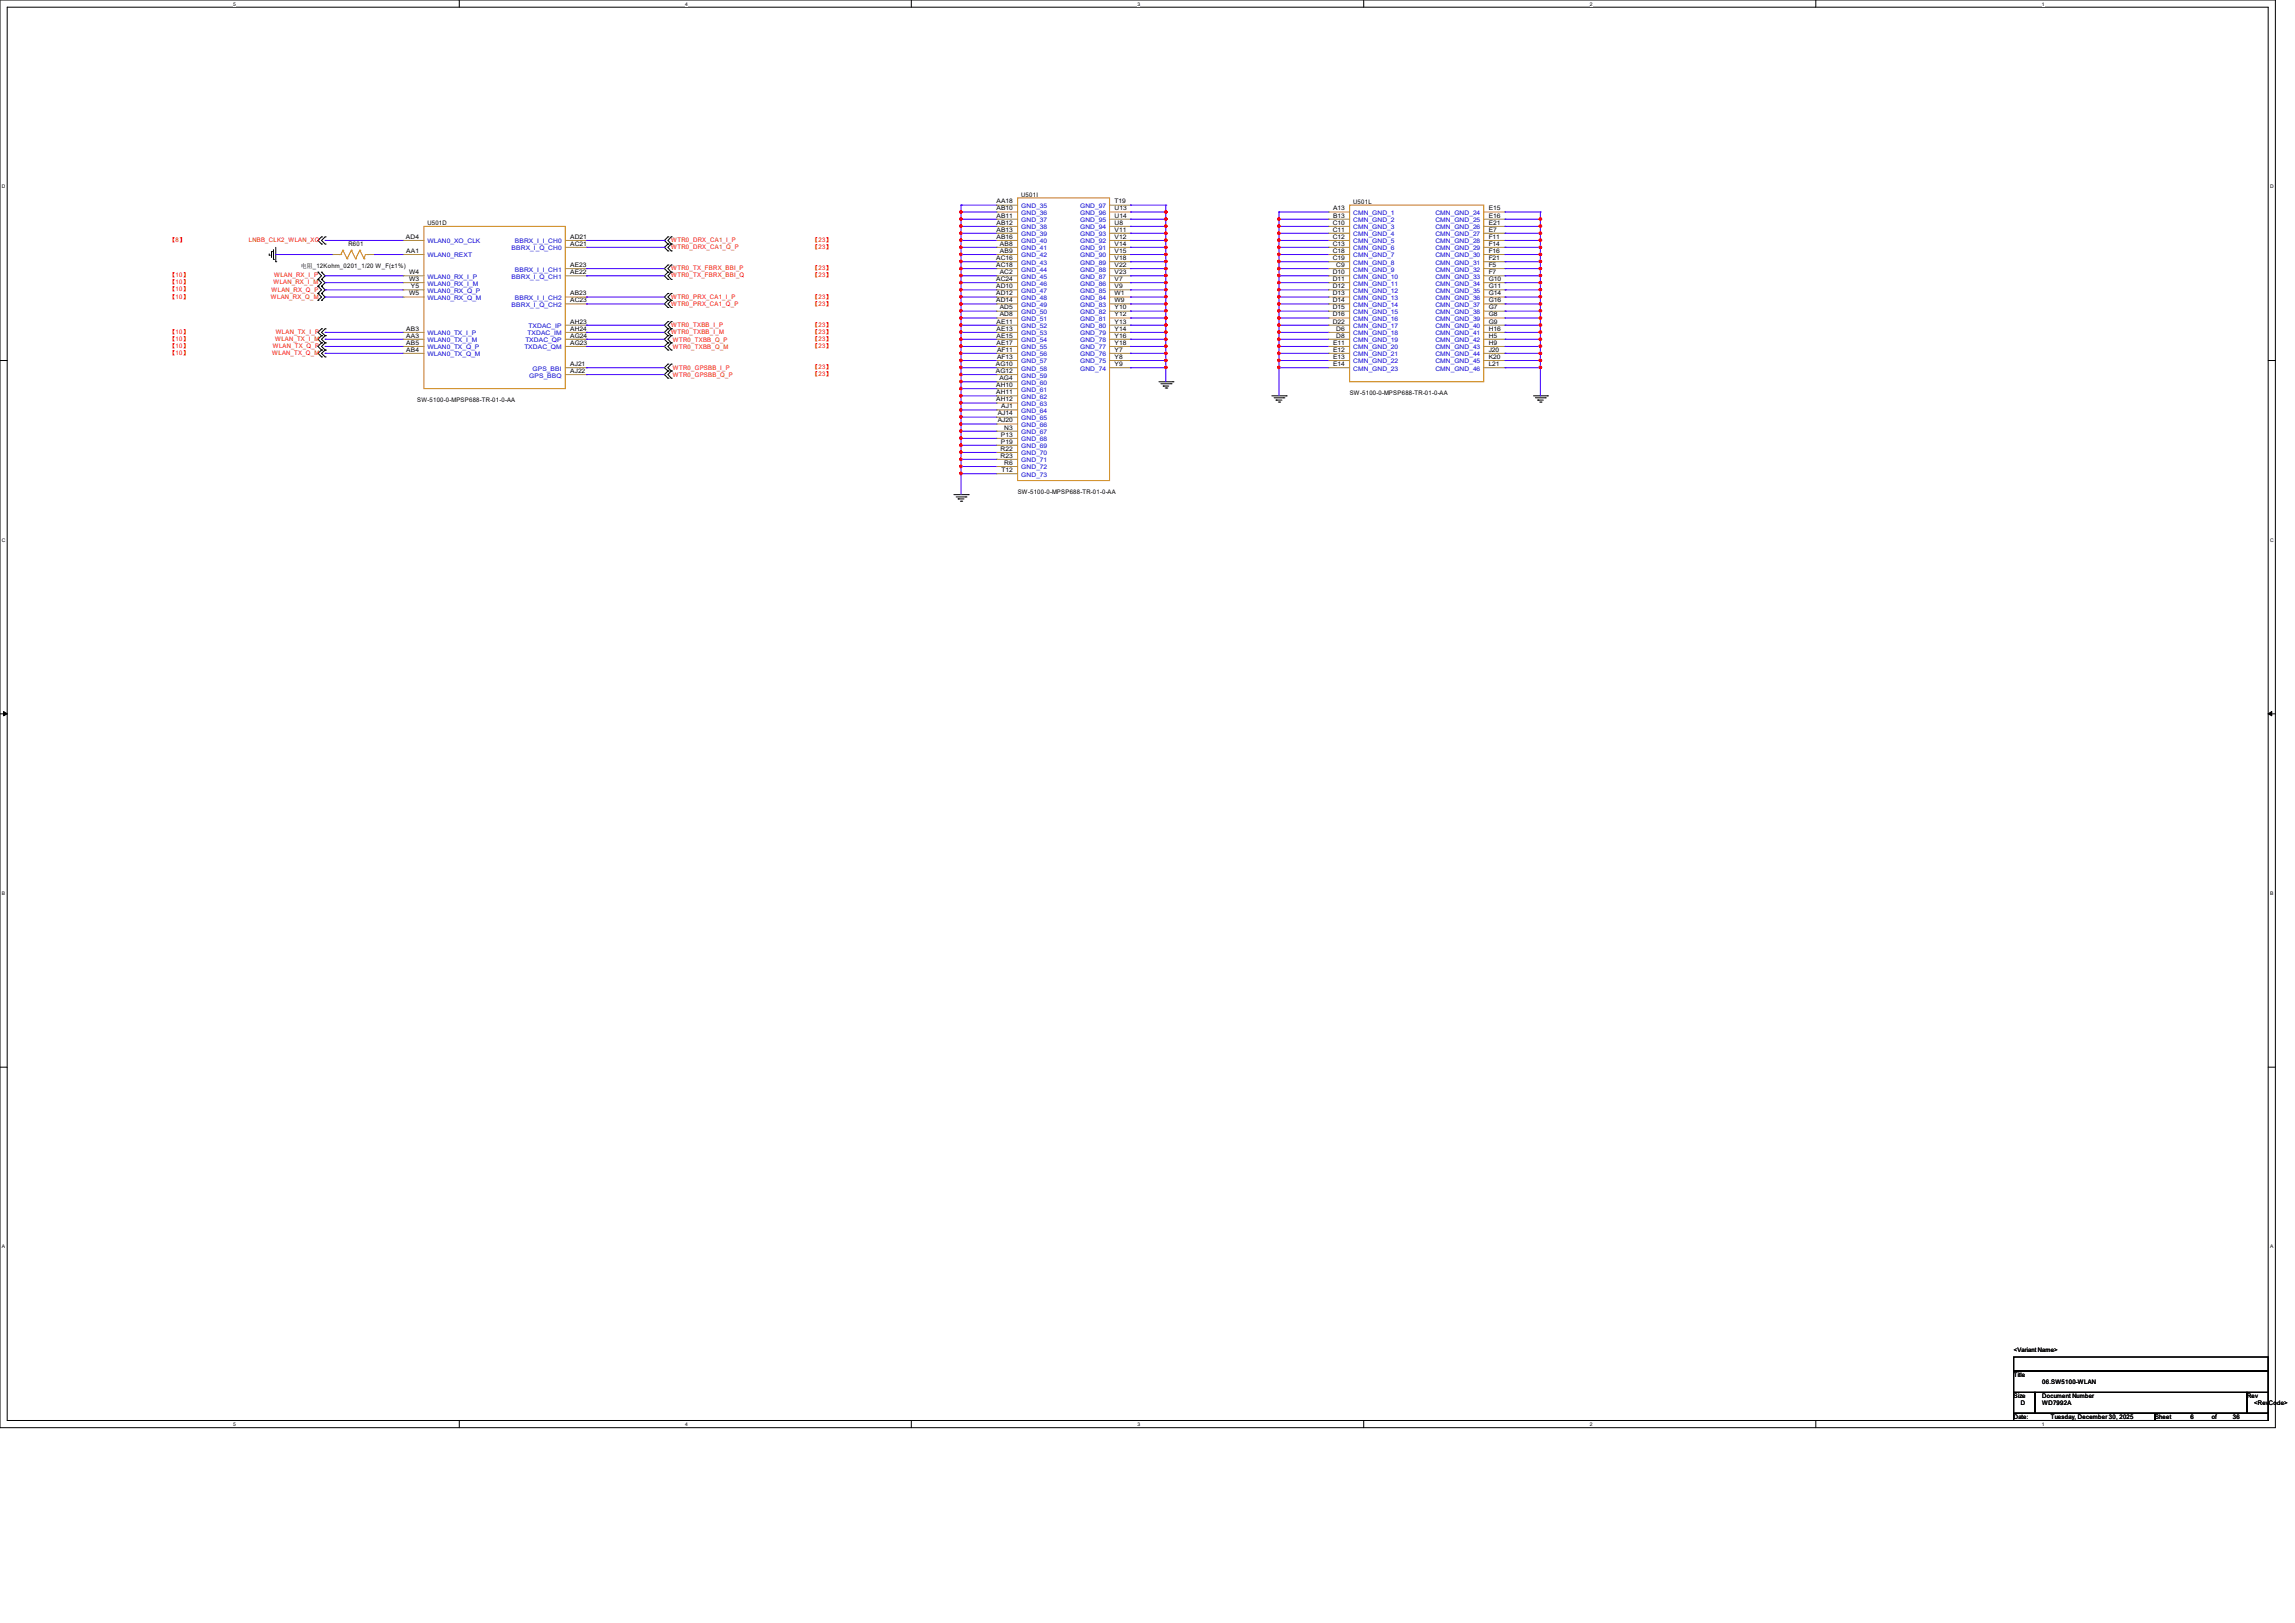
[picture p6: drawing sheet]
<svg xmlns="http://www.w3.org/2000/svg" width="297mm" height="210mm" viewBox="0 0 297 210" stroke-linecap="round" stroke-linejoin="round" font-family="sans-serif">
<defs><g id="words">
<g font-size=".8">
<text x="55.3" y="29.1">U501D</text>
<text x="129" y="26.3">AA18</text>
<text x="129" y="27.2">AB10</text>
<text x="129" y="28.2">AB11</text>
<text x="129" y="29.1">AB12</text>
<text x="129" y="30">AB13</text>
<text x="132.2" y="25.5">U501I</text>
<text x="144.2" y="30">V11</text>
<text x="144.2" y="29.1">U8</text>
<text x="144.2" y="28.2">U14</text>
<text x="144.2" y="27.2">U13</text>
<text x="144.2" y="26.3">T19</text>
<text x="172.5" y="29.1">C10</text>
<text x="172.5" y="30">C11</text>
<text x="172.5" y="27.2">A13</text>
<text x="172.5" y="28.2">B13</text>
<text x="175.1" y="26.4">U501L</text>
<text x="192.7" y="27.2">E15</text>
<text x="192.7" y="28.2">E16</text>
<text x="192.7" y="29.1">E21</text>
<text x="192.7" y="30">E7</text>
<text x="38.9" y="34.6">电阻_12Kohm_0201_1/20 W_F(±1%)</text>
<text x="45.1" y="31.9">R601</text>
<text x="52.5" y="30.9">AD4</text>
<text x="52.6" y="32.7">AA1</text>
<text x="53" y="35.5">W4</text>
<text x="73.8" y="35.5">AE22</text>
<text x="73.8" y="34.5">AE23</text>
<text x="73.8" y="31.8">AC21</text>
<text x="73.8" y="30.9">AD21</text>
<text x="128.9" y="33.7">AC16</text>
<text x="128.9" y="34.5">AC18</text>
<text x="129" y="30.9">AB16</text>
<text x="129.4" y="35.5">AC2</text>
<text x="129.4" y="31.8">AB8</text>
<text x="129.4" y="32.7">AB9</text>
<text x="144.2" y="35.5">V23</text>
<text x="144.2" y="34.5">V22</text>
<text x="144.2" y="33.7">V18</text>
<text x="144.2" y="32.7">V15</text>
<text x="144.2" y="31.8">V14</text>
<text x="144.2" y="30.9">V12</text>
<text x="172.5" y="30.9">C12</text>
<text x="172.5" y="31.8">C13</text>
<text x="172.5" y="32.7">C18</text>
<text x="172.5" y="33.7">C19</text>
<text x="172.5" y="35.5">D10</text>
<text x="172.9" y="34.5">C9</text>
<text x="192.7" y="30.9">F11</text>
<text x="192.7" y="31.8">F14</text>
<text x="192.7" y="32.7">F16</text>
<text x="192.7" y="33.7">F21</text>
<text x="192.7" y="34.5">F5</text>
<text x="192.7" y="35.5">F7</text>
<text x="53" y="36.4">W3</text>
<text x="53" y="38.2">W5</text>
<text x="53.2" y="37.3">Y5</text>
<text x="73.8" y="41.9">AH23</text>
<text x="73.8" y="39.1">AC23</text>
<text x="73.8" y="38.2">AB23</text>
<text x="128.9" y="36.4">AC24</text>
<text x="128.9" y="37.3">AD10</text>
<text x="128.9" y="38.2">AD12</text>
<text x="128.9" y="39.1">AD14</text>
<text x="129" y="41.9">AE11</text>
<text x="129.4" y="40">AD5</text>
<text x="129.4" y="40.9">AD8</text>
<text x="144.2" y="41.9">Y13</text>
<text x="144.2" y="40.9">Y12</text>
<text x="144.2" y="40">Y10</text>
<text x="144.2" y="39.1">W9</text>
<text x="144.2" y="38.2">W1</text>
<text x="144.2" y="37.3">V9</text>
<text x="144.2" y="36.4">V7</text>
<text x="172.5" y="36.4">D11</text>
<text x="172.5" y="37.3">D12</text>
<text x="172.5" y="38.2">D13</text>
<text x="172.5" y="39.1">D14</text>
<text x="172.5" y="40">D15</text>
<text x="172.5" y="40.9">D16</text>
<text x="172.5" y="41.9">D22</text>
<text x="192.7" y="36.4">G10</text>
<text x="192.7" y="37.3">G11</text>
<text x="192.7" y="38.2">G14</text>
<text x="192.7" y="39.1">G16</text>
<text x="192.7" y="40">G7</text>
<text x="192.7" y="40.9">G8</text>
<text x="192.7" y="41.9">G9</text>
<text x="52.6" y="42.8">AB3</text>
<text x="52.6" y="43.7">AA3</text>
<text x="52.6" y="44.6">AB5</text>
<text x="52.6" y="45.5">AB4</text>
<text x="73.8" y="47.4">AJ21</text>
<text x="73.8" y="44.6">AG23</text>
<text x="73.8" y="43.7">AG24</text>
<text x="73.8" y="42.8">AH24</text>
<text x="128.9" y="47.4">AG10</text>
<text x="129" y="42.8">AE13</text>
<text x="129" y="43.7">AE15</text>
<text x="129" y="44.6">AE17</text>
<text x="129" y="45.5">AF11</text>
<text x="129" y="46.4">AF13</text>
<text x="144.2" y="47.4">Y9</text>
<text x="144.2" y="46.4">Y8</text>
<text x="144.2" y="45.5">Y7</text>
<text x="144.2" y="44.6">Y18</text>
<text x="144.2" y="43.7">Y16</text>
<text x="144.2" y="42.8">Y14</text>
<text x="172.5" y="44.6">E11</text>
<text x="172.5" y="45.5">E12</text>
<text x="172.5" y="46.4">E13</text>
<text x="172.5" y="47.4">E14</text>
<text x="172.9" y="42.8">D6</text>
<text x="172.9" y="43.7">D8</text>
<text x="192.7" y="42.8">H16</text>
<text x="192.7" y="43.7">H5</text>
<text x="192.7" y="44.6">H9</text>
<text x="192.7" y="45.5">J20</text>
<text x="192.7" y="46.4">K20</text>
<text x="192.7" y="47.4">L21</text>
<text x="54" y="52">SW-5100-0-MPSP688-TR-01-0-AA</text>
<text x="73.8" y="48.3">AJ22</text>
<text x="128.9" y="48.3">AG12</text>
<text x="128.9" y="50.1">AH10</text>
<text x="128.9" y="51">AH11</text>
<text x="128.9" y="51.9">AH12</text>
<text x="129.1" y="53.8">AJ14</text>
<text x="129.3" y="49.2">AG4</text>
<text x="129.6" y="52.8">AJ1</text>
<text x="174.7" y="51.1">SW-5100-0-MPSP688-TR-01-0-AA</text>
<text x="129.1" y="54.7">AJ20</text>
<text x="129.5" y="58.3">R22</text>
<text x="129.5" y="59.2">R23</text>
<text x="129.5" y="56.5">P13</text>
<text x="129.5" y="57.4">P19</text>
<text x="130" y="55.6">N3</text>
<text x="129.6" y="61.1">T12</text>
<text x="130" y="60.2">R6</text>
<text x="131.7" y="63.9">SW-5100-0-MPSP688-TR-01-0-AA</text>
<text x="260.6" y="178.2">Title</text>
<text x="260.6" y="175">&lt;Variant Name&gt;</text>
<text x="264.3" y="179.1">06.SW5100-WLAN</text>
<text x="260.6" y="180.9">Size</text>
<text x="260.6" y="183.6">Date:</text>
<text x="261.5" y="181.8">D</text>
<text x="264.3" y="180.9">Document Number</text>
<text x="264.3" y="181.8">WD7992A</text>
<text x="265.4" y="183.6">Tuesday, December 30, 2025</text>
<text x="278.9" y="183.6">Sheet</text>
<text x="283.5" y="183.6">6</text>
<text x="286.2" y="183.6">of</text>
<text x="289" y="183.6">36</text>
<text x="290.8" y="180.9">Rev</text>
<text x="291.7" y="181.8">&lt;RevCode&gt;</text>
</g>
<g font-size=".8" fill="#00c">
<text x="132.2" y="26.9">GND_35</text>
<text x="132.2" y="27.8">GND_36</text>
<text x="132.2" y="28.7">GND_37</text>
<text x="132.2" y="29.7">GND_38</text>
<text x="139.8" y="29.7">GND_94</text>
<text x="139.8" y="28.7">GND_95</text>
<text x="139.8" y="27.8">GND_96</text>
<text x="139.8" y="26.9">GND_97</text>
<text x="175.1" y="27.8">CMN_GND_1</text>
<text x="175.1" y="28.7">CMN_GND_2</text>
<text x="175.1" y="29.7">CMN_GND_3</text>
<text x="185.8" y="27.8">CMN_GND_24</text>
<text x="185.8" y="28.7">CMN_GND_25</text>
<text x="185.8" y="29.7">CMN_GND_26</text>
<text x="55.3" y="31.5">WLAN0_XO_CLK</text>
<text x="55.3" y="33.3">WLAN0_REXT</text>
<text x="66.2" y="32.4">BBRX_I_Q_CH0</text>
<text x="66.6" y="35.1">BBRX_I_I_CH1</text>
<text x="66.6" y="31.5">BBRX_I_I_CH0</text>
<text x="132.2" y="30.6">GND_39</text>
<text x="132.2" y="31.5">GND_40</text>
<text x="132.2" y="32.4">GND_41</text>
<text x="132.2" y="33.3">GND_42</text>
<text x="132.2" y="34.2">GND_43</text>
<text x="132.2" y="35.1">GND_44</text>
<text x="139.8" y="35.1">GND_88</text>
<text x="139.8" y="34.2">GND_89</text>
<text x="139.8" y="33.3">GND_90</text>
<text x="139.8" y="32.4">GND_91</text>
<text x="139.8" y="31.5">GND_92</text>
<text x="139.8" y="30.6">GND_93</text>
<text x="175.1" y="30.6">CMN_GND_4</text>
<text x="175.1" y="31.5">CMN_GND_5</text>
<text x="175.1" y="32.4">CMN_GND_6</text>
<text x="175.1" y="33.3">CMN_GND_7</text>
<text x="175.1" y="34.2">CMN_GND_8</text>
<text x="175.1" y="35.1">CMN_GND_9</text>
<text x="185.8" y="30.6">CMN_GND_27</text>
<text x="185.8" y="31.5">CMN_GND_28</text>
<text x="185.8" y="32.4">CMN_GND_29</text>
<text x="185.8" y="33.3">CMN_GND_30</text>
<text x="185.8" y="34.2">CMN_GND_31</text>
<text x="185.8" y="35.1">CMN_GND_32</text>
<text x="55.3" y="36.1">WLAN0_RX_I_P</text>
<text x="55.3" y="37">WLAN0_RX_I_M</text>
<text x="55.3" y="37.9">WLAN0_RX_Q_P</text>
<text x="55.3" y="38.8">WLAN0_RX_Q_M</text>
<text x="66.2" y="39.7">BBRX_I_Q_CH2</text>
<text x="66.2" y="36.1">BBRX_I_Q_CH1</text>
<text x="66.6" y="38.8">BBRX_I_I_CH2</text>
<text x="132.2" y="36.1">GND_45</text>
<text x="132.2" y="37">GND_46</text>
<text x="132.2" y="37.9">GND_47</text>
<text x="132.2" y="38.8">GND_48</text>
<text x="132.2" y="39.7">GND_49</text>
<text x="132.2" y="40.6">GND_50</text>
<text x="132.2" y="41.5">GND_51</text>
<text x="139.8" y="41.5">GND_81</text>
<text x="139.8" y="40.6">GND_82</text>
<text x="139.8" y="39.7">GND_83</text>
<text x="139.8" y="38.8">GND_84</text>
<text x="139.8" y="37.9">GND_85</text>
<text x="139.8" y="37">GND_86</text>
<text x="139.8" y="36.1">GND_87</text>
<text x="175.1" y="36.1">CMN_GND_10</text>
<text x="175.1" y="37">CMN_GND_11</text>
<text x="175.1" y="37.9">CMN_GND_12</text>
<text x="175.1" y="38.8">CMN_GND_13</text>
<text x="175.1" y="39.7">CMN_GND_14</text>
<text x="175.1" y="40.6">CMN_GND_15</text>
<text x="175.1" y="41.5">CMN_GND_16</text>
<text x="185.8" y="36.1">CMN_GND_33</text>
<text x="185.8" y="37">CMN_GND_34</text>
<text x="185.8" y="37.9">CMN_GND_35</text>
<text x="185.8" y="38.8">CMN_GND_36</text>
<text x="185.8" y="39.7">CMN_GND_37</text>
<text x="185.8" y="40.6">CMN_GND_38</text>
<text x="185.8" y="41.5">CMN_GND_39</text>
<text x="55.3" y="43.4">WLAN0_TX_I_P</text>
<text x="55.3" y="44.3">WLAN0_TX_I_M</text>
<text x="55.3" y="45.2">WLAN0_TX_Q_P</text>
<text x="55.3" y="46.1">WLAN0_TX_Q_M</text>
<text x="67.9" y="45.2">TXDAC_QM</text>
<text x="68" y="44.3">TXDAC_QP</text>
<text x="68.3" y="43.4">TXDAC_IM</text>
<text x="68.4" y="42.5">TXDAC_IP</text>
<text x="68.9" y="48">GPS_BBI</text>
<text x="132.2" y="42.5">GND_52</text>
<text x="132.2" y="43.4">GND_53</text>
<text x="132.2" y="44.3">GND_54</text>
<text x="132.2" y="45.2">GND_55</text>
<text x="132.2" y="46.1">GND_56</text>
<text x="132.2" y="47">GND_57</text>
<text x="132.2" y="48">GND_58</text>
<text x="139.8" y="48">GND_74</text>
<text x="139.8" y="47">GND_75</text>
<text x="139.8" y="46.1">GND_76</text>
<text x="139.8" y="45.2">GND_77</text>
<text x="139.8" y="44.3">GND_78</text>
<text x="139.8" y="43.4">GND_79</text>
<text x="139.8" y="42.5">GND_80</text>
<text x="175.1" y="42.5">CMN_GND_17</text>
<text x="175.1" y="43.4">CMN_GND_18</text>
<text x="175.1" y="44.3">CMN_GND_19</text>
<text x="175.1" y="45.2">CMN_GND_20</text>
<text x="175.1" y="46.1">CMN_GND_21</text>
<text x="175.1" y="47">CMN_GND_22</text>
<text x="175.1" y="48">CMN_GND_23</text>
<text x="185.8" y="42.5">CMN_GND_40</text>
<text x="185.8" y="43.4">CMN_GND_41</text>
<text x="185.8" y="44.3">CMN_GND_42</text>
<text x="185.8" y="45.2">CMN_GND_43</text>
<text x="185.8" y="46.1">CMN_GND_44</text>
<text x="185.8" y="47">CMN_GND_45</text>
<text x="185.8" y="48">CMN_GND_46</text>
<text x="68.5" y="48.9">GPS_BBQ</text>
<text x="132.2" y="48.9">GND_59</text>
<text x="132.2" y="49.8">GND_60</text>
<text x="132.2" y="50.7">GND_61</text>
<text x="132.2" y="51.6">GND_62</text>
<text x="132.2" y="52.5">GND_63</text>
<text x="132.2" y="53.4">GND_64</text>
<text x="132.2" y="54.4">GND_65</text>
<text x="132.2" y="55.2">GND_66</text>
<text x="132.2" y="56.2">GND_67</text>
<text x="132.2" y="57.1">GND_68</text>
<text x="132.2" y="58">GND_69</text>
<text x="132.2" y="58.9">GND_70</text>
<text x="132.2" y="59.8">GND_71</text>
<text x="132.2" y="60.7">GND_72</text>
<text x="132.2" y="61.7">GND_73</text>
</g>
<g font-size=".8" fill="#f00">
<text x="22" y="31.3">【8】</text>
<text x="22" y="35.9">【10】</text>
<text x="32.2" y="31.3">LNBB_CLK2_WLAN_XO</text>
<text x="35.5" y="35.9">WLAN_RX_I_P</text>
<text x="86.9" y="31.3">WTR0_DRX_CA1_I_P</text>
<text x="86.9" y="32.2">WTR0_DRX_CA1_Q_P</text>
<text x="86.9" y="35">WTR0_TX_FBRX_BBI_P</text>
<text x="86.9" y="35.9">WTR0_TX_FBRX_BBI_Q</text>
<text x="105.2" y="31.3">【23】</text>
<text x="105.2" y="32.2">【23】</text>
<text x="105.2" y="35">【23】</text>
<text x="105.2" y="35.9">【23】</text>
<text x="22" y="36.8">【10】</text>
<text x="22" y="37.7">【10】</text>
<text x="22" y="38.6">【10】</text>
<text x="35.1" y="38.7">WLAN_RX_Q_M</text>
<text x="35.1" y="37.8">WLAN_RX_Q_P</text>
<text x="35.4" y="36.8">WLAN_RX_I_M</text>
<text x="86.9" y="38.6">WTR0_PRX_CA1_I_P</text>
<text x="86.9" y="39.5">WTR0_PRX_CA1_Q_P</text>
<text x="105.2" y="38.6">【23】</text>
<text x="105.2" y="39.5">【23】</text>
<text x="22" y="43.2">【10】</text>
<text x="22" y="44.1">【10】</text>
<text x="22" y="45">【10】</text>
<text x="22" y="45.9">【10】</text>
<text x="35.2" y="45.9">WLAN_TX_Q_M</text>
<text x="35.3" y="45">WLAN_TX_Q_P</text>
<text x="35.6" y="44.1">WLAN_TX_I_M</text>
<text x="35.7" y="43.2">WLAN_TX_I_P</text>
<text x="86.9" y="42.3">WTR0_TXBB_I_P</text>
<text x="86.9" y="43.2">WTR0_TXBB_I_M</text>
<text x="87.1" y="44.2">WTR0_TXBB_Q_P</text>
<text x="87.1" y="45.1">WTR0_TXBB_Q_M</text>
<text x="87.1" y="47.9">WTR0_GPSBB_I_P</text>
<text x="105.2" y="42.3">【23】</text>
<text x="105.2" y="43.2">【23】</text>
<text x="105.2" y="44.1">【23】</text>
<text x="105.2" y="45">【23】</text>
<text x="105.2" y="47.8">【23】</text>
<text x="87.1" y="48.8">WTR0_GPSBB_Q_P</text>
<text x="105.2" y="48.7">【23】</text>
</g>
<g font-size=".6">
<text x="30.2" y=".7">5</text>
<text x="88.7" y=".7">4</text>
<text x="147.2" y=".7">3</text>
<text x="205.7" y=".7">2</text>
<text x="264.2" y=".7">1</text>
<text x=".3" y="24.4">D</text>
<text x="293.8" y="24.4">D</text>
<text x=".3" y="70.1">C</text>
<text x="293.8" y="70.1">C</text>
<text x=".3" y="115.8">B</text>
<text x="293.8" y="115.8">B</text>
<text x=".3" y="161.5">A</text>
<text x="293.8" y="161.5">A</text>
<text x="30.2" y="184.5">5</text>
<text x="88.7" y="184.5">4</text>
<text x="147.2" y="184.5">3</text>
<text x="205.7" y="184.5">2</text>
<text x="264.2" y="184.5">1</text>
</g>
</g></defs>
<path d="M0 0h294.5v184.7h-294.5zM.9 .9h292.6v182.9h-292.6z" fill="none" stroke="#000" stroke-width=".13"/>
<g fill="#fff">
<path d="M30.2 .1h.3v.7h-.3z"/>
<path d="M30.2 183.9h.3v.8h-.3z"/>
</g>
<path d="M59.4 0v.9M59.4 183.8v.9" fill="none" stroke="#000" stroke-width=".13"/>
<g fill="#fff">
<path d="M88.7 .1h.3v.7h-.3z"/>
<path d="M88.7 183.9h.3v.8h-.3z"/>
</g>
<path d="M117.9 0v.9M117.9 183.8v.9" fill="none" stroke="#000" stroke-width=".13"/>
<g fill="#fff">
<path d="M147.2 .1h.3v.7h-.3z"/>
<path d="M147.2 183.9h.3v.8h-.3z"/>
</g>
<path d="M176.5 0v.9M176.5 183.8v.9" fill="none" stroke="#000" stroke-width=".13"/>
<g fill="#fff">
<path d="M205.7 .1h.4v.7h-.4z"/>
<path d="M205.7 183.9h.4v.8h-.4z"/>
</g>
<path d="M235 0v.9M235 183.8v.9" fill="none" stroke="#000" stroke-width=".13"/>
<g fill="#fff">
<path d="M264.2 .1h.4v.7h-.4z"/>
<path d="M264.2 183.9h.4v.8h-.4z"/>
<path d="M.3 23.8h.4v.7h-.4z"/>
<path d="M293.8 23.8h.5v.7h-.5z"/>
<path d="M.3 69.5h.4v.7h-.4z"/>
<path d="M293.8 69.5h.5v.7h-.5z"/>
</g>
<path d="M0 46.7h.9M293.5 46.7h1" fill="none" stroke="#000" stroke-width=".13"/>
<g fill="#fff">
<path d="M.3 115.2h.4v.8h-.4z"/>
<path d="M293.8 115.2h.4v.8h-.4z"/>
</g>
<path d="M0 92.4h.9M293.5 92.4h1" fill="none" stroke="#000" stroke-width=".13"/>
<path d="M.5 92.1l.4 .3-.4 .2zM293.5 92.4l.5-.3v.5z" fill="#000" stroke="#000" stroke-width=".13"/>
<g fill="#fff">
<path d="M.3 161h.3v.7h-.3z"/>
<path d="M293.8 161h.4v.7h-.4z"/>
</g>
<g fill="none" stroke="#000" stroke-width=".13">
<path d="M34.8 33h.1M34.8 32.9v.1M35.1 32.6h.1M35.1 32.6v.7M35.4 33.6h.1M35.4 32.3v1.3M35.7 33.9h.1M35.7 32v1.9M41.1 36.2h.1M41.1 35.2h.1M41.1 37h.1M41.1 38h.1"/>
<path d="M41.1 38.9h.1M41.1 35.2l.5 .5-.5 .5M41.1 36.2l.5 .4-.5 .4M41.1 37l.5 .5-.5 .5M41.1 38l.5 .4-.5 .5M41.6 30.6h.1M41.6 31.6h.1M41.6 35.2h.1M41.6 36.2h.1M41.6 37h.1M41.6 38h.1M41.6 38.9h.1"/>
<path d="M41.6 30.6l-.5 .5 .5 .5M41.6 35.2l.5 .5-.5 .5M41.6 36.2l.5 .4-.5 .4M41.6 37l.5 .5-.5 .5M41.6 38l.5 .4-.5 .5M42.1 30.6h.1M42.1 31.6h.1M42.1 30.6l-.5 .5 .5 .5M86.4 30.6h.1M86.4 31.6h.1M86.4 32.5h.1M86.4 34.3h.1"/>
<path d="M86.4 35.2h.1M86.4 36.2h.1M86.4 38h.1M86.4 38.9h.1M86.4 39.8h.1M86.4 30.6l-.4 .5 .4 .5M86.4 31.6l-.4 .4 .4 .5M86.4 34.3l-.4 .5 .4 .4M86.4 35.2l-.4 .5 .4 .5M86.4 38l-.4 .4 .4 .5M86.4 38.9l-.4 .4 .4 .5M86.9 31.6h.1"/>
<path d="M86.9 30.6h.1M86.9 32.5h.1M86.9 35.2h.1M86.9 34.3h.1M86.9 36.2h.1M86.9 38.9h.1M86.9 38h.1M86.9 39.8h.1M86.9 30.6l-.5 .5 .5 .5M86.9 31.6l-.5 .4 .5 .5M86.9 34.3l-.5 .5 .5 .4M86.9 35.2l-.5 .5 .5 .5"/>
<path d="M86.9 38l-.5 .4 .5 .5M86.9 38.9l-.5 .4 .5 .5M41.6 42.5h.1M41.6 43.4h.1M41.6 44.4h.1M41.6 45.3h.1M41.6 46.2h.1M41.6 42.5l-.5 .5 .5 .4M41.6 43.4l-.5 .5 .5 .5M41.6 44.4l-.5 .4 .5 .5M41.6 45.3l-.5 .4 .5 .5M42.1 42.5h.1"/>
<path d="M42.1 43.4h.1M42.1 44.4h.1M42.1 45.3h.1M42.1 46.2h.1M42.1 42.5l-.5 .5 .5 .4M42.1 43.4l-.5 .5 .5 .5M42.1 44.4l-.5 .4 .5 .5M42.1 45.3l-.5 .4 .5 .5M86.4 41.6h.1M86.4 42.5h.1M86.4 43.4h.1M86.4 44.4h.1"/>
<path d="M86.4 45.3h.1M86.4 47.1h.1M86.4 48h.1M86.4 48.9h.1M86.4 41.6l-.4 .5 .4 .4M86.4 42.5l-.4 .5 .4 .4M86.4 43.4l-.4 .5 .4 .5M86.4 44.4l-.4 .4 .4 .5M86.4 47.1l-.4 .5 .4 .4M86.4 48l-.4 .5 .4 .4M86.9 42.5h.1M86.9 41.6h.1"/>
<path d="M86.9 43.4h.1M86.9 44.4h.1M86.9 45.3h.1M86.9 48h.1M86.9 47.1h.1M86.9 48.9h.1M86.9 41.6l-.5 .5 .5 .4M86.9 42.5l-.5 .5 .5 .4M86.9 43.4l-.5 .5 .5 .5M86.9 44.4l-.5 .4 .5 .5M86.9 47.1l-.5 .5 .5 .4M86.9 48l-.5 .5 .5 .4"/>
<path d="M150 49.4h1.8M150.2 49.7h1.4M150.5 50h.1M150.5 50h.8M150.8 50.2h.2M151 50.2h.1M151.6 49.7h.1M151.8 49.4h.1M164.6 51.2h1.9M164.9 51.5h1.3M165.1 51.8h.1M165.1 51.8h.8"/>
<path d="M165.4 52h.2M165.6 52h.1M166.2 51.5h.1M166.5 51.2h.1M198.5 51.2h1.8M198.7 51.5h1.3M199 51.8h.1M199 51.8h.7M199.3 52h.1M199.4 52h.1M200 51.5h.1M200.3 51.2h.1"/>
<path d="M123.4 64h1.9M123.7 64.3h1.3M124 64.6h.1M124 64.6h.8M124.3 64.9h.2M124.5 64.9h.1M125 64.3h.1M125.3 64h.1M0 138.1h.9M293.5 138.1h1M260.6 175.6h32.9v1.8h-32.9zM260.6 177.4h32.9v2.8h-32.9z"/>
<path d="M260.6 180.2h2.8v2.7h-2.8zM260.6 182.9h18.3v.9h-18.3zM263.4 180.2h27.4v2.7h-27.4zM278.9 182.9h14.6v.9h-14.6zM290.8 180.2h2.7v2.7h-2.7z"/>
</g>
<g fill="none" stroke="#cc8006" stroke-width=".13">
<path d="M43.9 32.9h.1M43.9 32.9h.2M44.1 32.9h.1M44.4 32.4h.1M44.4 32.4l.5 1.1M44.4 32.4l-.3 .5M44.9 33.5h.1M45.5 32.4h.1M45.5 32.4l.5 1.1M45.5 32.4l-.6 1.1M46 33.5h.1M46.6 32.4h.1"/>
<path d="M46.6 32.4l.5 1.1M46.6 32.4l-.6 1.1M47.1 33.5h.1M47.3 32.9h.1M47.3 32.9h.3M47.3 32.9l-.2 .6M47.6 32.9h.1M54.9 29.3h18.3v21h-18.3zM131.7 25.6h11.9v36.6h-11.9zM174.7 26.5h17.3v22.9h-17.3z"/>
</g>
<g fill="none" stroke="#a84" stroke-width=".13">
<path d="M43 32.9h.1M43 32.9h.9M47.6 32.9h.9M48.5 32.9h.1M52.2 31.1h.1M52.2 32.9h.1M52.2 35.7h.1M52.2 36.6h.1M52.2 37.5h.1M52.2 38.4h.1M52.2 31.1h2.7M52.2 32.9h2.7"/>
<path d="M52.2 35.7h2.7M52.2 36.6h2.7M52.2 37.5h2.7M52.2 38.4h2.7M73.2 31.1h2.7M73.2 32h2.7M73.2 34.8h2.7M73.2 35.7h2.7M73.2 38.4h2.7M73.2 39.3h2.7M75.9 39.3h.1M75.9 38.4h.1"/>
<path d="M75.9 35.7h.1M75.9 34.8h.1M75.9 32h.1M75.9 31.1h.1M128.9 26.5h.1M128.9 27.4h.1M128.9 28.4h.1M128.9 29.3h.1M128.9 30.2h.1M128.9 31.1h.1M128.9 32h.1M128.9 32.9h.1"/>
<path d="M128.9 33.9h.1M128.9 34.8h.1M128.9 35.7h.1M128.9 36.6h.1M128.9 37.5h.1M128.9 38.4h.1M128.9 39.3h.1M128.9 26.5h2.8M128.9 27.4h2.8M128.9 28.4h2.8M128.9 29.3h2.8M128.9 30.2h2.8"/>
<path d="M128.9 31.1h2.8M128.9 32h2.8M128.9 32.9h2.8M128.9 33.9h2.8M128.9 34.8h2.8M128.9 35.7h2.8M128.9 36.6h2.8M128.9 37.5h2.8M128.9 38.4h2.8M128.9 39.3h2.8M143.6 26.5h2.7M143.6 27.4h2.7"/>
<path d="M143.6 28.4h2.7M143.6 29.3h2.7M143.6 30.2h2.7M143.6 31.1h2.7M143.6 32h2.7M143.6 32.9h2.7M143.6 33.9h2.7M143.6 34.8h2.7M143.6 35.7h2.7M143.6 36.6h2.7M143.6 37.5h2.7M143.6 38.4h2.7"/>
<path d="M143.6 39.3h2.7M146.3 39.3h.1M146.3 38.4h.1M146.3 37.5h.1M146.3 36.6h.1M146.3 35.7h.1M146.3 34.8h.1M146.3 33.9h.1M146.3 32.9h.1M146.3 32h.1M146.3 31.1h.1M146.3 30.2h.1"/>
<path d="M146.3 29.3h.1M146.3 28.4h.1M146.3 27.4h.1M146.3 26.5h.1M171.9 27.4h.1M171.9 28.4h.1M171.9 29.3h.1M171.9 30.2h.1M171.9 31.1h.1M171.9 32h.1M171.9 32.9h.1M171.9 33.9h.1"/>
<path d="M171.9 34.8h.1M171.9 35.7h.1M171.9 36.6h.1M171.9 37.5h.1M171.9 38.4h.1M171.9 39.3h.1M171.9 27.4h2.8M171.9 28.4h2.8M171.9 29.3h2.8M171.9 30.2h2.8M171.9 31.1h2.8M171.9 32h2.8"/>
<path d="M171.9 32.9h2.8M171.9 33.9h2.8M171.9 34.8h2.8M171.9 35.7h2.8M171.9 36.6h2.8M171.9 37.5h2.8M171.9 38.4h2.8M171.9 39.3h2.8M192 27.4h2.8M192 28.4h2.8M192 29.3h2.8M192 30.2h2.8"/>
<path d="M192 31.1h2.8M192 32h2.8M192 32.9h2.8M192 33.9h2.8M192 34.8h2.8M192 35.7h2.8M192 36.6h2.8M192 37.5h2.8M192 38.4h2.8M192 39.3h2.8M194.8 27.4h.1M194.8 28.4h.1"/>
<path d="M194.8 29.3h.1M194.8 30.2h.1M194.8 31.1h.1M194.8 32h.1M194.8 32.9h.1M194.8 33.9h.1M194.8 34.8h.1M194.8 35.7h.1M194.8 36.6h.1M194.8 37.5h.1M194.8 38.4h.1M194.8 39.3h.1"/>
<path d="M52.2 43h.1M52.2 43.9h.1M52.2 44.8h.1M52.2 45.7h.1M52.2 43h2.7M52.2 43.9h2.7M52.2 44.8h2.7M52.2 45.7h2.7M73.2 42.1h2.7M73.2 43h2.7M73.2 43.9h2.7M73.2 44.8h2.7"/>
<path d="M73.2 47.6h2.7M73.2 48.5h2.7M75.9 48.5h.1M75.9 47.6h.1M75.9 44.8h.1M75.9 43.9h.1M75.9 43h.1M75.9 42.1h.1M128.9 40.3h.1M128.9 41.1h.1M128.9 42.1h.1M128.9 43h.1"/>
<path d="M128.9 43.9h.1M128.9 44.8h.1M128.9 45.7h.1M128.9 46.7h.1M128.9 47.6h.1M128.9 48.5h.1M128.9 49.4h.1M128.9 50.3h.1M128.9 51.2h.1M128.9 52.2h.1M128.9 53h.1M128.9 54h.1"/>
<path d="M128.9 54.9h.1M128.9 55.8h.1M128.9 56.7h.1M128.9 57.6h.1M128.9 58.5h.1M128.9 59.4h.1M128.9 40.3h2.8M128.9 41.1h2.8M128.9 42.1h2.8M128.9 43h2.8M128.9 43.9h2.8M128.9 44.8h2.8"/>
<path d="M128.9 45.7h2.8M128.9 46.7h2.8M128.9 47.6h2.8M128.9 48.5h2.8M128.9 49.4h2.8M128.9 50.3h2.8M128.9 51.2h2.8M128.9 52.2h2.8M128.9 53h2.8M128.9 54h2.8M128.9 54.9h2.8M128.9 55.8h2.8"/>
<path d="M128.9 56.7h2.8M128.9 57.6h2.8M128.9 58.5h2.8M128.9 59.4h2.8M143.6 40.3h2.7M143.6 41.1h2.7M143.6 42.1h2.7M143.6 43h2.7M143.6 43.9h2.7M143.6 44.8h2.7M143.6 45.7h2.7M143.6 46.7h2.7"/>
<path d="M143.6 47.6h2.7M146.3 47.6h.1M146.3 46.7h.1M146.3 45.7h.1M146.3 44.8h.1M146.3 43.9h.1M146.3 43h.1M146.3 42.1h.1M146.3 41.1h.1M146.3 40.3h.1M171.9 40.3h.1M171.9 41.1h.1"/>
<path d="M171.9 42.1h.1M171.9 43h.1M171.9 43.9h.1M171.9 44.8h.1M171.9 45.7h.1M171.9 46.7h.1M171.9 47.6h.1M171.9 40.3h2.8M171.9 41.1h2.8M171.9 42.1h2.8M171.9 43h2.8M171.9 43.9h2.8"/>
<path d="M171.9 44.8h2.8M171.9 45.7h2.8M171.9 46.7h2.8M171.9 47.6h2.8M192 40.3h2.8M192 41.1h2.8M192 42.1h2.8M192 43h2.8M192 43.9h2.8M192 44.8h2.8M192 45.7h2.8M192 46.7h2.8"/>
<path d="M192 47.6h2.8M194.8 40.3h.1M194.8 41.1h.1M194.8 42.1h.1M194.8 43h.1M194.8 43.9h.1M194.8 44.8h.1M194.8 45.7h.1M194.8 46.7h.1M194.8 47.6h.1M128.9 60.4h.1M128.9 61.3h.1"/>
<path d="M128.9 60.4h2.8M128.9 61.3h2.8"/>
</g>
<g fill="none" stroke="#4200ff" stroke-width=".13">
<path d="M35.7 32.9h.1M35.7 32.9h7.3M42.1 31.1h.1M42.1 35.7h.1M42.1 36.6h.1M42.1 37.5h.1M42.1 38.4h.1M42.1 31.1h10.1M42.1 35.7h10.1M42.1 36.6h10.1M42.1 37.5h10.1M42.1 38.4h10.1"/>
<path d="M48.5 32.9h.1M48.5 32.9h3.7M75.9 34.8h.1M75.9 35.7h.1M75.9 38.4h.1M75.9 39.3h.1M75.9 31.1h10.1M75.9 32h10.1M75.9 34.8h10.1M75.9 35.7h10.1M75.9 38.4h10.1M75.9 39.3h10.1"/>
<path d="M86 31.1h.1M86 32h.1M124.4 26.5h.1M124.4 27.4h.1M124.4 28.4h.1M124.4 29.3h.1M124.4 30.2h.1M124.4 31.1h.1M124.4 32h.1M124.4 32.9h.1M124.4 33.9h.1M124.4 34.8h.1"/>
<path d="M124.4 35.7h.1M124.4 36.6h.1M124.4 37.5h.1M124.4 38.4h.1M124.4 39.3h.1M124.4 26.5h4.5M124.4 26.5v37.5M124.4 27.4h4.5M124.4 28.4h4.5M124.4 29.3h4.5M124.4 30.2h4.5M124.4 31.1h4.5"/>
<path d="M124.4 32h4.5M124.4 32.9h4.5M124.4 33.9h4.5M124.4 34.8h4.5M124.4 35.7h4.5M124.4 36.6h4.5M124.4 37.5h4.5M124.4 38.4h4.5M124.4 39.3h4.5M146.3 26.5h.1M146.3 27.4h.1M146.3 28.4h.1"/>
<path d="M146.3 29.3h.1M146.3 30.2h.1M146.3 31.1h.1M146.3 32h.1M146.3 32.9h.1M146.3 33.9h.1M146.3 34.8h.1M146.3 35.7h.1M146.3 36.6h.1M146.3 37.5h.1M146.3 38.4h.1M146.3 39.3h.1"/>
<path d="M146.3 26.5h4.6M146.3 27.4h4.6M146.3 28.4h4.6M146.3 29.3h4.6M146.3 30.2h4.6M146.3 31.1h4.6M146.3 32h4.6M146.3 32.9h4.6M146.3 33.9h4.6M146.3 34.8h4.6M146.3 35.7h4.6M146.3 36.6h4.6"/>
<path d="M146.3 37.5h4.6M146.3 38.4h4.6M146.3 39.3h4.6M150.9 26.5h.1M150.9 27.4h.1M150.9 28.4h.1M150.9 29.3h.1M150.9 30.2h.1M150.9 31.1h.1M150.9 32h.1M150.9 32.9h.1M150.9 33.9h.1"/>
<path d="M150.9 34.8h.1M150.9 35.7h.1M150.9 36.6h.1M150.9 37.5h.1M150.9 38.4h.1M150.9 39.3h.1M150.9 26.5v22.9M165.5 27.4h.1M165.5 28.4h.1M165.5 29.3h.1M165.5 30.2h.1M165.5 31.1h.1"/>
<path d="M165.5 32h.1M165.5 32.9h.1M165.5 33.9h.1M165.5 34.8h.1M165.5 35.7h.1M165.5 36.6h.1M165.5 37.5h.1M165.5 38.4h.1M165.5 39.3h.1M165.5 27.4h6.4M165.5 27.4v23.8M165.5 28.4h6.4"/>
<path d="M165.5 29.3h6.4M165.5 30.2h6.4M165.5 31.1h6.4M165.5 32h6.4M165.5 32.9h6.4M165.5 33.9h6.4M165.5 34.8h6.4M165.5 35.7h6.4M165.5 36.6h6.4M165.5 37.5h6.4M165.5 38.4h6.4M165.5 39.3h6.4"/>
<path d="M194.8 27.4h.1M194.8 28.4h.1M194.8 29.3h.1M194.8 30.2h.1M194.8 31.1h.1M194.8 32h.1M194.8 32.9h.1M194.8 33.9h.1M194.8 34.8h.1M194.8 35.7h.1M194.8 36.6h.1M194.8 37.5h.1"/>
<path d="M194.8 38.4h.1M194.8 39.3h.1M194.8 27.4h4.5M194.8 28.4h4.5M194.8 29.3h4.5M194.8 30.2h4.5M194.8 31.1h4.5M194.8 32h4.5M194.8 32.9h4.5M194.8 33.9h4.5M194.8 34.8h4.5M194.8 35.7h4.5"/>
<path d="M194.8 36.6h4.5M194.8 37.5h4.5M194.8 38.4h4.5M194.8 39.3h4.5M199.3 27.4h.1M199.3 28.4h.1M199.3 29.3h.1M199.3 30.2h.1M199.3 31.1h.1M199.3 32h.1M199.3 32.9h.1M199.3 33.9h.1"/>
<path d="M199.3 34.8h.1M199.3 35.7h.1M199.3 36.6h.1M199.3 37.5h.1M199.3 38.4h.1M199.3 39.3h.1M199.3 27.4v23.8M42.1 43h.1M42.1 43.9h.1M42.1 44.8h.1M42.1 45.7h.1M42.1 43h10.1"/>
<path d="M42.1 43.9h10.1M42.1 44.8h10.1M42.1 45.7h10.1M75.9 42.1h.1M75.9 43h.1M75.9 43.9h.1M75.9 44.8h.1M75.9 47.6h.1M75.9 48.5h.1M75.9 42.1h10.1M75.9 43h10.1M75.9 43.9h10.1"/>
<path d="M75.9 44.8h10.1M75.9 47.6h10.1M75.9 48.5h10.1M124.4 40.3h.1M124.4 41.1h.1M124.4 42.1h.1M124.4 43h.1M124.4 43.9h.1M124.4 44.8h.1M124.4 45.7h.1M124.4 46.7h.1M124.4 47.6h.1"/>
<path d="M124.4 48.5h.1M124.4 49.4h.1M124.4 50.3h.1M124.4 51.2h.1M124.4 52.2h.1M124.4 53h.1M124.4 54h.1M124.4 54.9h.1M124.4 55.8h.1M124.4 56.7h.1M124.4 57.6h.1M124.4 58.5h.1"/>
<path d="M124.4 59.4h.1M124.4 40.3h4.5M124.4 41.1h4.5M124.4 42.1h4.5M124.4 43h4.5M124.4 43.9h4.5M124.4 44.8h4.5M124.4 45.7h4.5M124.4 46.7h4.5M124.4 47.6h4.5M124.4 48.5h4.5M124.4 49.4h4.5"/>
<path d="M124.4 50.3h4.5M124.4 51.2h4.5M124.4 52.2h4.5M124.4 53h4.5M124.4 54h4.5M124.4 54.9h4.5M124.4 55.8h4.5M124.4 56.7h4.5M124.4 57.6h4.5M124.4 58.5h4.5M124.4 59.4h4.5M146.3 40.3h.1"/>
<path d="M146.3 41.1h.1M146.3 42.1h.1M146.3 43h.1M146.3 43.9h.1M146.3 44.8h.1M146.3 45.7h.1M146.3 46.7h.1M146.3 47.6h.1M146.3 40.3h4.6M146.3 41.1h4.6M146.3 42.1h4.6M146.3 43h4.6"/>
<path d="M146.3 43.9h4.6M146.3 44.8h4.6M146.3 45.7h4.6M146.3 46.7h4.6M146.3 47.6h4.6M150.9 40.3h.1M150.9 41.1h.1M150.9 42.1h.1M150.9 43h.1M150.9 43.9h.1M150.9 44.8h.1M150.9 45.7h.1"/>
<path d="M150.9 46.7h.1M150.9 47.6h.1M165.5 40.3h.1M165.5 41.1h.1M165.5 42.1h.1M165.5 43h.1M165.5 43.9h.1M165.5 44.8h.1M165.5 45.7h.1M165.5 46.7h.1M165.5 47.6h.1M165.5 40.3h6.4"/>
<path d="M165.5 41.1h6.4M165.5 42.1h6.4M165.5 43h6.4M165.5 43.9h6.4M165.5 44.8h6.4M165.5 45.7h6.4M165.5 46.7h6.4M165.5 47.6h6.4M194.8 40.3h.1M194.8 41.1h.1M194.8 42.1h.1M194.8 43h.1"/>
<path d="M194.8 43.9h.1M194.8 44.8h.1M194.8 45.7h.1M194.8 46.7h.1M194.8 47.6h.1M194.8 40.3h4.5M194.8 41.1h4.5M194.8 42.1h4.5M194.8 43h4.5M194.8 43.9h4.5M194.8 44.8h4.5M194.8 45.7h4.5"/>
<path d="M194.8 46.7h4.5M194.8 47.6h4.5M199.3 40.3h.1M199.3 41.1h.1M199.3 42.1h.1M199.3 43h.1M199.3 43.9h.1M199.3 44.8h.1M199.3 45.7h.1M199.3 46.7h.1M199.3 47.6h.1M124.4 60.4h.1"/>
<path d="M124.4 61.3h.1M124.4 60.4h4.5M124.4 61.3h4.5"/>
</g>
<g fill="#f00" stroke="#f00" stroke-width=".13">
<path d="M150.8 27.3h.2v.2h-.2z" fill-rule="evenodd"/>
<path d="M150.8 28.2h.2v.2h-.2z" fill-rule="evenodd"/>
<path d="M199.2 28.2h.3v.2h-.3z" fill-rule="evenodd"/>
<path d="M150.8 29.1h.2v.3h-.2z" fill-rule="evenodd"/>
<path d="M199.2 30.1h.3v.2h-.3z" fill-rule="evenodd"/>
<path d="M199.2 29.1h.3v.3h-.3z" fill-rule="evenodd"/>
<path d="M150.8 30.1h.2v.2h-.2z" fill-rule="evenodd"/>
<path d="M150.8 31h.2v.2h-.2z" fill-rule="evenodd"/>
<path d="M199.2 31.9h.3v.2h-.3z" fill-rule="evenodd"/>
<path d="M199.2 31h.3v.2h-.3z" fill-rule="evenodd"/>
<path d="M150.8 31.9h.2v.2h-.2z" fill-rule="evenodd"/>
<path d="M150.8 32.8h.2v.2h-.2z" fill-rule="evenodd"/>
<path d="M199.2 33.7h.3v.2h-.3z" fill-rule="evenodd"/>
<path d="M199.2 32.8h.3v.2h-.3z" fill-rule="evenodd"/>
<path d="M150.8 33.7h.2v.2h-.2z" fill-rule="evenodd"/>
<path d="M150.8 34.7h.2v.2h-.2z" fill-rule="evenodd"/>
<path d="M199.2 35.5h.3v.2h-.3z" fill-rule="evenodd"/>
<path d="M199.2 34.7h.3v.2h-.3z" fill-rule="evenodd"/>
<path d="M150.8 35.5h.2v.2h-.2z" fill-rule="evenodd"/>
<path d="M150.8 36.5h.2v.2h-.2z" fill-rule="evenodd"/>
<path d="M199.2 36.5h.3v.2h-.3z" fill-rule="evenodd"/>
<path d="M150.8 37.4h.2v.2h-.2z" fill-rule="evenodd"/>
<path d="M199.2 37.4h.3v.2h-.3z" fill-rule="evenodd"/>
<path d="M150.8 38.3h.2v.2h-.2z" fill-rule="evenodd"/>
<path d="M199.2 39.2h.3v.2h-.3z" fill-rule="evenodd"/>
<path d="M199.2 38.3h.3v.2h-.3z" fill-rule="evenodd"/>
<path d="M150.8 39.2h.2v.2h-.2z" fill-rule="evenodd"/>
<path d="M150.8 40.1h.2v.2h-.2z" fill-rule="evenodd"/>
<path d="M199.2 40.1h.3v.2h-.3z" fill-rule="evenodd"/>
<path d="M150.8 41h.2v.3h-.2z" fill-rule="evenodd"/>
<path d="M199.2 42h.3v.2h-.3z" fill-rule="evenodd"/>
<path d="M199.2 41h.3v.3h-.3z" fill-rule="evenodd"/>
<path d="M150.8 42h.2v.2h-.2z" fill-rule="evenodd"/>
<path d="M150.8 42.9h.2v.2h-.2z" fill-rule="evenodd"/>
<path d="M199.2 42.9h.3v.2h-.3z" fill-rule="evenodd"/>
<path d="M150.8 43.8h.2v.2h-.2z" fill-rule="evenodd"/>
<path d="M199.2 44.7h.3v.2h-.3z" fill-rule="evenodd"/>
<path d="M199.2 43.8h.3v.2h-.3z" fill-rule="evenodd"/>
<path d="M150.8 44.7h.2v.2h-.2z" fill-rule="evenodd"/>
<path d="M150.8 45.6h.2v.2h-.2z" fill-rule="evenodd"/>
<path d="M199.2 45.6h.3v.2h-.3z" fill-rule="evenodd"/>
<path d="M150.8 46.5h.2v.2h-.2z" fill-rule="evenodd"/>
<path d="M199.2 47.4h.3v.2h-.3z" fill-rule="evenodd"/>
<path d="M199.2 46.5h.3v.2h-.3z" fill-rule="evenodd"/>
<path d="M150.8 47.4h.2v.2h-.2z" fill-rule="evenodd"/>
<path d="M150.8 27.3h.2v.2h-.2z" fill-rule="evenodd"/>
<path d="M150.8 28.2h.2v.2h-.2z" fill-rule="evenodd"/>
<path d="M199.2 28.2h.3v.2h-.3z" fill-rule="evenodd"/>
<path d="M150.8 29.1h.2v.3h-.2z" fill-rule="evenodd"/>
<path d="M199.2 30.1h.3v.2h-.3z" fill-rule="evenodd"/>
<path d="M199.2 29.1h.3v.3h-.3z" fill-rule="evenodd"/>
<path d="M150.8 30.1h.2v.2h-.2z" fill-rule="evenodd"/>
<path d="M150.8 31h.2v.2h-.2z" fill-rule="evenodd"/>
<path d="M199.2 31.9h.3v.2h-.3z" fill-rule="evenodd"/>
<path d="M199.2 31h.3v.2h-.3z" fill-rule="evenodd"/>
<path d="M150.8 31.9h.2v.2h-.2z" fill-rule="evenodd"/>
<path d="M150.8 32.8h.2v.2h-.2z" fill-rule="evenodd"/>
<path d="M199.2 33.7h.3v.2h-.3z" fill-rule="evenodd"/>
<path d="M199.2 32.8h.3v.2h-.3z" fill-rule="evenodd"/>
<path d="M150.8 33.7h.2v.2h-.2z" fill-rule="evenodd"/>
<path d="M150.8 34.7h.2v.2h-.2z" fill-rule="evenodd"/>
<path d="M199.2 35.5h.3v.2h-.3z" fill-rule="evenodd"/>
<path d="M199.2 34.7h.3v.2h-.3z" fill-rule="evenodd"/>
<path d="M150.8 35.5h.2v.2h-.2z" fill-rule="evenodd"/>
<path d="M150.8 36.5h.2v.2h-.2z" fill-rule="evenodd"/>
<path d="M199.2 36.5h.3v.2h-.3z" fill-rule="evenodd"/>
<path d="M150.8 37.4h.2v.2h-.2z" fill-rule="evenodd"/>
<path d="M199.2 37.4h.3v.2h-.3z" fill-rule="evenodd"/>
<path d="M150.8 38.3h.2v.2h-.2z" fill-rule="evenodd"/>
<path d="M199.2 39.2h.3v.2h-.3z" fill-rule="evenodd"/>
<path d="M199.2 38.3h.3v.2h-.3z" fill-rule="evenodd"/>
<path d="M150.8 39.2h.2v.2h-.2z" fill-rule="evenodd"/>
<path d="M150.8 40.1h.2v.2h-.2z" fill-rule="evenodd"/>
<path d="M199.2 40.1h.3v.2h-.3z" fill-rule="evenodd"/>
<path d="M150.8 41h.2v.3h-.2z" fill-rule="evenodd"/>
<path d="M199.2 42h.3v.2h-.3z" fill-rule="evenodd"/>
<path d="M199.2 41h.3v.3h-.3z" fill-rule="evenodd"/>
<path d="M150.8 42h.2v.2h-.2z" fill-rule="evenodd"/>
<path d="M150.8 42.9h.2v.2h-.2z" fill-rule="evenodd"/>
<path d="M199.2 42.9h.3v.2h-.3z" fill-rule="evenodd"/>
<path d="M150.8 43.8h.2v.2h-.2z" fill-rule="evenodd"/>
<path d="M199.2 44.7h.3v.2h-.3z" fill-rule="evenodd"/>
<path d="M199.2 43.8h.3v.2h-.3z" fill-rule="evenodd"/>
<path d="M150.8 44.7h.2v.2h-.2z" fill-rule="evenodd"/>
<path d="M150.8 45.6h.2v.2h-.2z" fill-rule="evenodd"/>
<path d="M199.2 45.6h.3v.2h-.3z" fill-rule="evenodd"/>
<path d="M150.8 46.5h.2v.2h-.2z" fill-rule="evenodd"/>
<path d="M199.2 47.4h.3v.2h-.3z" fill-rule="evenodd"/>
<path d="M199.2 46.5h.3v.2h-.3z" fill-rule="evenodd"/>
<path d="M150.8 47.4h.2v.2h-.2z" fill-rule="evenodd"/>
<circle cx="124.3" cy="27.4" r=".16"/>
<circle cx="124.3" cy="28.3" r=".16"/>
<circle cx="165.5" cy="28.3" r=".16"/>
<circle cx="124.3" cy="30.2" r=".16"/>
<circle cx="124.3" cy="29.2" r=".16"/>
<circle cx="165.5" cy="29.2" r=".16"/>
<circle cx="124.3" cy="31.1" r=".16"/>
<circle cx="165.5" cy="30.2" r=".16"/>
<circle cx="165.5" cy="31.1" r=".16"/>
<circle cx="124.3" cy="32.9" r=".16"/>
<circle cx="124.3" cy="32" r=".16"/>
<circle cx="165.5" cy="32" r=".16"/>
<circle cx="165.5" cy="32.9" r=".16"/>
<circle cx="124.3" cy="33.8" r=".16"/>
<circle cx="165.5" cy="33.8" r=".16"/>
<circle cx="124.3" cy="35.6" r=".16"/>
<circle cx="124.3" cy="34.7" r=".16"/>
<circle cx="165.5" cy="35.6" r=".16"/>
<circle cx="165.5" cy="34.7" r=".16"/>
<circle cx="124.3" cy="36.6" r=".16"/>
<circle cx="165.5" cy="36.6" r=".16"/>
<circle cx="124.3" cy="38.4" r=".16"/>
<circle cx="124.3" cy="37.5" r=".16"/>
<circle cx="165.5" cy="37.5" r=".16"/>
<circle cx="165.5" cy="38.4" r=".16"/>
<circle cx="124.3" cy="39.3" r=".16"/>
<circle cx="165.5" cy="39.3" r=".16"/>
<circle cx="124.3" cy="40.2" r=".16"/>
<circle cx="165.5" cy="40.2" r=".16"/>
<circle cx="124.3" cy="42" r=".16"/>
<circle cx="124.3" cy="41.1" r=".16"/>
<circle cx="165.5" cy="41.1" r=".16"/>
<circle cx="124.3" cy="43" r=".16"/>
<circle cx="165.5" cy="42" r=".16"/>
<circle cx="165.5" cy="43" r=".16"/>
<circle cx="124.3" cy="43.9" r=".16"/>
<circle cx="165.5" cy="43.9" r=".16"/>
<circle cx="124.3" cy="45.7" r=".16"/>
<circle cx="124.3" cy="44.8" r=".16"/>
<circle cx="165.5" cy="44.8" r=".16"/>
<circle cx="165.5" cy="45.7" r=".16"/>
<circle cx="124.3" cy="47.5" r=".16"/>
<circle cx="124.3" cy="46.6" r=".16"/>
<circle cx="165.5" cy="47.5" r=".16"/>
<circle cx="165.5" cy="46.6" r=".16"/>
<circle cx="124.3" cy="49.4" r=".16"/>
<circle cx="124.3" cy="48.5" r=".16"/>
<circle cx="124.3" cy="50.3" r=".16"/>
<circle cx="124.3" cy="51.2" r=".16"/>
<circle cx="124.3" cy="53" r=".16"/>
<circle cx="124.3" cy="52.1" r=".16"/>
<circle cx="124.3" cy="54.9" r=".16"/>
<circle cx="124.3" cy="53.9" r=".16"/>
<circle cx="124.3" cy="55.8" r=".16"/>
<circle cx="124.3" cy="56.7" r=".16"/>
<circle cx="124.3" cy="57.6" r=".16"/>
<circle cx="124.3" cy="59.4" r=".16"/>
<circle cx="124.3" cy="58.5" r=".16"/>
<circle cx="124.3" cy="60.3" r=".16"/>
<circle cx="124.3" cy="61.2" r=".16"/>
</g>
<use href="#words"/>
</svg>
